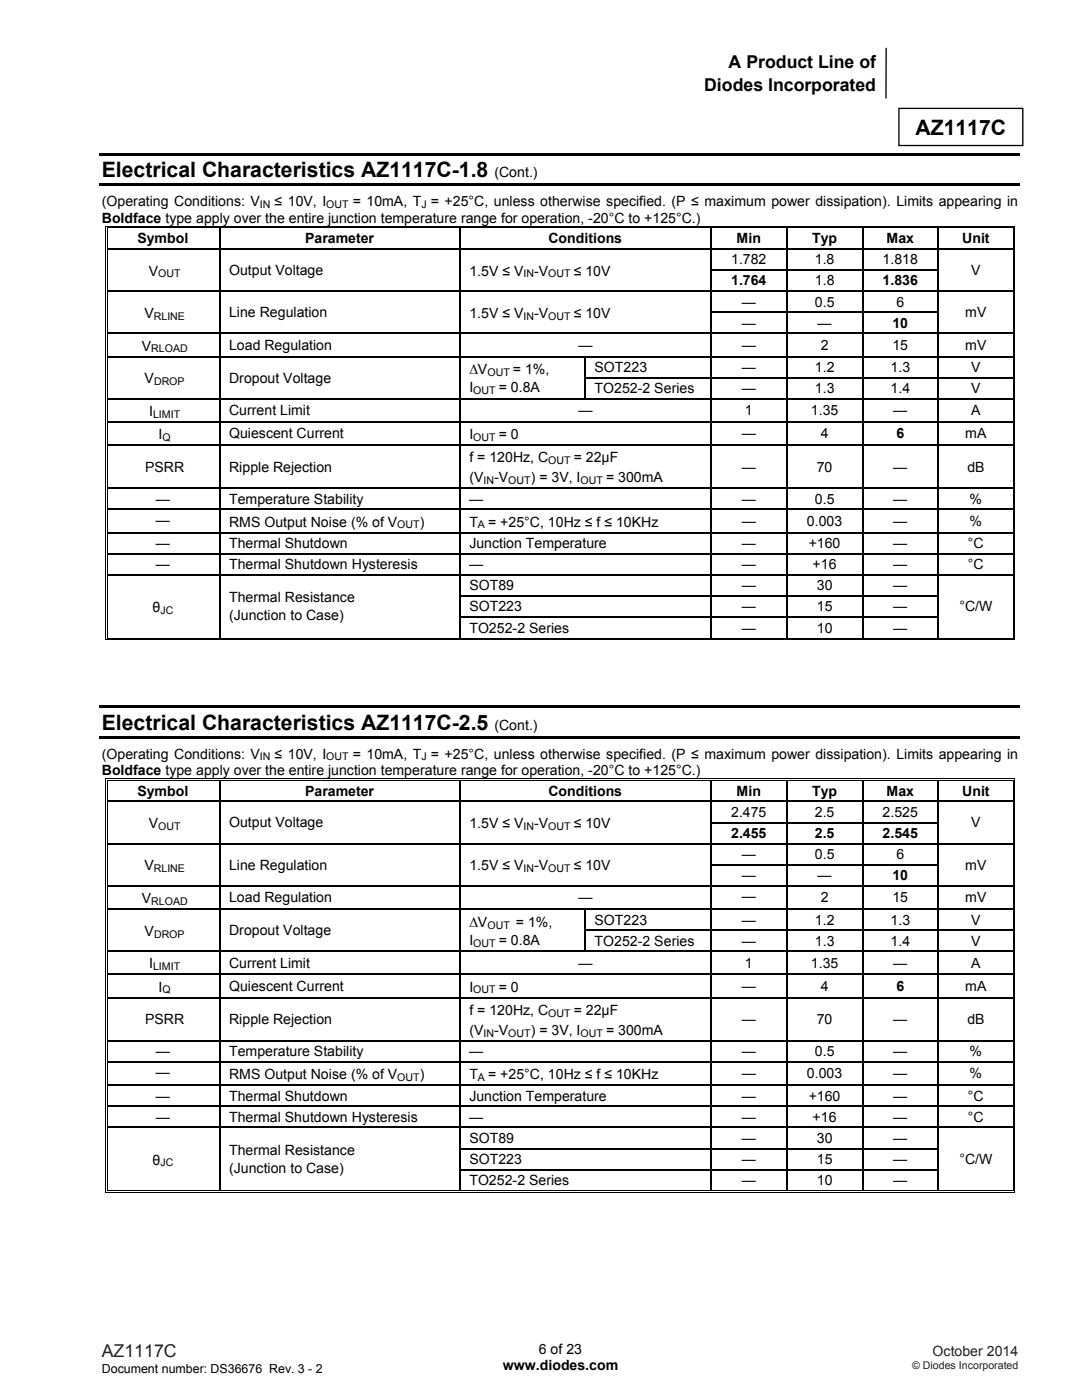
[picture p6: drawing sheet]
<svg xmlns="http://www.w3.org/2000/svg" width="216mm" height="279mm" viewBox="0 0 216 279" stroke-linecap="round" stroke-linejoin="round" font-family="sans-serif">
<defs><g id="words">
<g font-size="4.2">
<text x="182.7" y="27">AZ1117C</text>
<text x="20.3" y="35.3">Electrical Characteristics AZ1117C-1.8</text>
<text x="20.3" y="145.6">Electrical Characteristics AZ1117C-2.5</text>
</g>
<g font-size="3.5">
<text x="145.4" y="13.6">A Product Line of</text>
<text x="140.5" y="18.1">Diodes Incorporated</text>
</g>
<text font-size="3.5" fill="#231f20" x="20.3" y="270.9">AZ1117C</text>
<g font-size="2.8">
<text x="98.7" y="35.3">(Cont.)</text>
<text x="20.3" y="41.1">(Operating Conditions: V</text>
<text x="54.8" y="41.1">≤ 10V, I</text>
<text x="70.4" y="41.1">= 10mA, T = +25°C, unless otherwise specified. (P ≤ maximum power dissipation). Limits appearing in</text>
<text x="20.3" y="44.4">Boldface type apply over the entire junction temperature range for operation, -20°C to +125°C.)</text>
<text x="27.4" y="48.5">Symbol</text>
<text x="60.9" y="48.5">Parameter</text>
<text x="109.4" y="48.5">Conditions</text>
<text x="145.9" y="52.7">1.782</text>
<text x="147" y="48.5">Min</text>
<text x="162" y="48.5">Typ</text>
<text x="162.6" y="52.7">1.8</text>
<text x="176.1" y="52.7">1.818</text>
<text x="176.9" y="48.5">Max</text>
<text x="192" y="48.5">Unit</text>
<text x="29.7" y="55">V</text>
<text x="45.7" y="54.9">Output Voltage</text>
<text x="93.7" y="55">1.5V ≤ V</text>
<text x="106.6" y="55">-V</text>
<text x="114.5" y="55">≤ 10V</text>
<text x="145.9" y="57">1.764</text>
<text x="162.6" y="57">1.8</text>
<text x="176.1" y="57">1.836</text>
<text x="193.8" y="54.9">V</text>
<text x="28.8" y="63.4">V</text>
<text x="45.7" y="63.3">Line Regulation</text>
<text x="93.7" y="63.4">1.5V ≤ V</text>
<text x="106.6" y="63.4">-V</text>
<text x="114.5" y="63.4">≤ 10V</text>
<text x="148" y="61.2">—</text>
<text x="148" y="65.4">—</text>
<text x="162.6" y="61.2">0.5</text>
<text x="163.2" y="65.4">—</text>
<text x="178.1" y="65.4">10</text>
<text x="178.9" y="61.2">6</text>
<text x="192.6" y="63.3">mV</text>
<text x="28.3" y="70">V</text>
<text x="45.7" y="69.8">Load Regulation</text>
<text x="115.4" y="69.8">—</text>
<text x="148" y="69.8">—</text>
<text x="163.8" y="69.8">2</text>
<text x="178.1" y="69.8">15</text>
<text x="192.6" y="69.8">mV</text>
<text x="28.9" y="76.5">V</text>
<text x="45.7" y="76.3">Dropout Voltage</text>
<text x="93.7" y="74.7">∆V</text>
<text x="102.3" y="74.7">= 1%,</text>
<text x="118.6" y="74.2">SOT223</text>
<text x="148.1" y="74.2">—</text>
<text x="162.6" y="74.2">1.2</text>
<text x="177.7" y="74.2">1.3</text>
<text x="193.8" y="74.2">V</text>
<text x="29.8" y="83">I</text>
<text x="45.7" y="82.9">Current Limit</text>
<text x="93.7" y="78.3">I</text>
<text x="99.5" y="78.3">= 0.8A</text>
<text x="115.4" y="82.9">—</text>
<text x="118.6" y="78.4">TO252-2 Series</text>
<text x="148" y="78.4">—</text>
<text x="148.7" y="82.9">1</text>
<text x="161.8" y="82.9">1.35</text>
<text x="162.6" y="78.4">1.3</text>
<text x="177.7" y="78.4">1.4</text>
<text x="178.2" y="82.9">—</text>
<text x="193.8" y="82.9">A</text>
<text x="193.8" y="78.4">V</text>
<text x="31.6" y="87.6">I</text>
<text x="45.7" y="87.5">Quiescent Current</text>
<text x="93.7" y="87.6">I</text>
<text x="99.5" y="87.6">= 0</text>
<text x="148" y="87.5">—</text>
<text x="163.8" y="87.5">4</text>
<text x="178.9" y="87.5">6</text>
<text x="192.6" y="87.5">mA</text>
<text x="28.9" y="94.1">PSRR</text>
<text x="45.7" y="94.1">Ripple Rejection</text>
<text x="93.7" y="92.2">f = 120Hz, C</text>
<text x="114.5" y="92.2">= 22µF</text>
<text x="148" y="94.1">—</text>
<text x="163" y="94.1">70</text>
<text x="178.2" y="94.1">—</text>
<text x="193" y="94.1">dB</text>
<text x="31.1" y="100.5">—</text>
<text x="45.7" y="100.5">Temperature Stability</text>
<text x="93.6" y="100.5">—</text>
<text x="93.7" y="96.3">(V</text>
<text x="98.6" y="96.3">-V</text>
<text x="105.9" y="96.3">) = 3V, I</text>
<text x="120.9" y="96.3">= 300mA</text>
<text x="148" y="100.5">—</text>
<text x="162.6" y="100.5">0.5</text>
<text x="178.2" y="100.5">—</text>
<text x="193.5" y="100.5">%</text>
<text x="31.1" y="104.8">—</text>
<text x="45.7" y="105.1">RMS Output Noise (% of V</text>
<text x="83.8" y="105.1">)</text>
<text x="93.7" y="105.1">T</text>
<text x="97.4" y="105.1">= +25°C, 10Hz ≤ f ≤ 10KHz</text>
<text x="148" y="104.9">—</text>
<text x="161" y="104.9">0.003</text>
<text x="178.2" y="104.9">—</text>
<text x="193.5" y="104.9">%</text>
<text x="31.1" y="109.4">—</text>
<text x="31.1" y="113.6">—</text>
<text x="45.7" y="109.4">Thermal Shutdown</text>
<text x="45.7" y="113.6">Thermal Shutdown Hysteresis</text>
<text x="93.6" y="113.6">—</text>
<text x="93.7" y="109.4">Junction Temperature</text>
<text x="148" y="113.6">—</text>
<text x="148" y="109.4">—</text>
<text x="161.4" y="109.4">+160</text>
<text x="162.1" y="113.6">+16</text>
<text x="178.2" y="113.6">—</text>
<text x="178.2" y="109.4">—</text>
<text x="193.1" y="113.6">°C</text>
<text x="193.1" y="109.4">°C</text>
<text x="93.7" y="117.8">SOT89</text>
<text x="148" y="117.8">—</text>
<text x="163" y="117.8">30</text>
<text x="178.2" y="117.8">—</text>
<text x="30.4" y="122.2">θ</text>
<text x="45.7" y="120.2">Thermal Resistance</text>
<text x="45.7" y="123.8">(Junction to Case)</text>
<text x="93.7" y="122">SOT223</text>
<text x="148" y="122">—</text>
<text x="163" y="122">15</text>
<text x="178.2" y="122">—</text>
<text x="191.4" y="122">°C/W</text>
<text x="93.7" y="126.2">TO252-2 Series</text>
<text x="148" y="126.2">—</text>
<text x="163" y="126.2">10</text>
<text x="178.2" y="126.2">—</text>
<text x="98.7" y="145.6">(Cont.)</text>
<text x="20.3" y="154.7">Boldface type apply over the entire junction temperature range for operation, -20°C to +125°C.)</text>
<text x="20.3" y="151.4">(Operating Conditions: V</text>
<text x="54.8" y="151.4">≤ 10V, I</text>
<text x="70.4" y="151.4">= 10mA, T = +25°C, unless otherwise specified. (P ≤ maximum power dissipation). Limits appearing in</text>
<text x="27.4" y="158.8">Symbol</text>
<text x="60.9" y="158.8">Parameter</text>
<text x="109.4" y="158.8">Conditions</text>
<text x="147" y="158.8">Min</text>
<text x="162" y="158.8">Typ</text>
<text x="176.9" y="158.8">Max</text>
<text x="192" y="158.8">Unit</text>
<text x="29.7" y="165.3">V</text>
<text x="45.7" y="165.1">Output Voltage</text>
<text x="93.7" y="165.3">1.5V ≤ V</text>
<text x="106.6" y="165.3">-V</text>
<text x="114.5" y="165.3">≤ 10V</text>
<text x="145.9" y="163">2.475</text>
<text x="145.9" y="167.2">2.455</text>
<text x="162.6" y="163">2.5</text>
<text x="162.6" y="167.2">2.5</text>
<text x="176.1" y="163">2.525</text>
<text x="176.1" y="167.2">2.545</text>
<text x="193.8" y="165.1">V</text>
<text x="28.8" y="173.7">V</text>
<text x="45.7" y="173.6">Line Regulation</text>
<text x="93.7" y="173.7">1.5V ≤ V</text>
<text x="106.6" y="173.7">-V</text>
<text x="114.5" y="173.7">≤ 10V</text>
<text x="148" y="171.4">—</text>
<text x="162.6" y="171.4">0.5</text>
<text x="178.9" y="171.4">6</text>
<text x="192.6" y="173.6">mV</text>
<text x="148" y="175.7">—</text>
<text x="148" y="179.9">—</text>
<text x="163.2" y="175.7">—</text>
<text x="178.1" y="175.7">10</text>
<text x="28.3" y="180.2">V</text>
<text x="45.7" y="180.1">Load Regulation</text>
<text x="93.7" y="185">∆V</text>
<text x="102.9" y="185">= 1%,</text>
<text x="115.4" y="180.1">—</text>
<text x="118.6" y="184.5">SOT223</text>
<text x="148.1" y="184.5">—</text>
<text x="162.6" y="184.5">1.2</text>
<text x="163.8" y="180.1">2</text>
<text x="177.7" y="184.5">1.3</text>
<text x="178.1" y="180.1">15</text>
<text x="192.6" y="180.1">mV</text>
<text x="193.8" y="184.5">V</text>
<text x="28.9" y="186.8">V</text>
<text x="45.7" y="186.6">Dropout Voltage</text>
<text x="93.7" y="188.6">I</text>
<text x="99.5" y="188.6">= 0.8A</text>
<text x="118.6" y="188.7">TO252-2 Series</text>
<text x="148" y="188.7">—</text>
<text x="162.6" y="188.7">1.3</text>
<text x="177.7" y="188.7">1.4</text>
<text x="193.8" y="188.7">V</text>
<text x="29.8" y="193.3">I</text>
<text x="31.6" y="197.9">I</text>
<text x="45.7" y="193.1">Current Limit</text>
<text x="45.7" y="197.8">Quiescent Current</text>
<text x="93.7" y="197.9">I</text>
<text x="99.5" y="197.9">= 0</text>
<text x="115.4" y="193.1">—</text>
<text x="148" y="197.8">—</text>
<text x="148.7" y="193.1">1</text>
<text x="161.8" y="193.1">1.35</text>
<text x="163.8" y="197.8">4</text>
<text x="178.2" y="193.1">—</text>
<text x="178.9" y="197.8">6</text>
<text x="192.6" y="197.8">mA</text>
<text x="193.8" y="193.1">A</text>
<text x="93.7" y="202.5">f = 120Hz, C</text>
<text x="114.5" y="202.5">= 22µF</text>
<text x="28.9" y="204.4">PSRR</text>
<text x="45.7" y="204.4">Ripple Rejection</text>
<text x="93.7" y="206.5">(V</text>
<text x="98.6" y="206.5">-V</text>
<text x="105.9" y="206.5">) = 3V, I</text>
<text x="120.9" y="206.5">= 300mA</text>
<text x="148" y="204.4">—</text>
<text x="163" y="204.4">70</text>
<text x="178.2" y="204.4">—</text>
<text x="193" y="204.4">dB</text>
<text x="31.1" y="210.8">—</text>
<text x="31.1" y="215">—</text>
<text x="45.7" y="215.3">RMS Output Noise (% of V</text>
<text x="45.7" y="210.8">Temperature Stability</text>
<text x="83.8" y="215.3">)</text>
<text x="93.6" y="210.8">—</text>
<text x="93.7" y="215.3">T</text>
<text x="97.4" y="215.3">= +25°C, 10Hz ≤ f ≤ 10KHz</text>
<text x="148" y="210.8">—</text>
<text x="148" y="215.2">—</text>
<text x="161" y="215.2">0.003</text>
<text x="162.6" y="210.8">0.5</text>
<text x="178.2" y="215.2">—</text>
<text x="178.2" y="210.8">—</text>
<text x="193.5" y="215.2">%</text>
<text x="193.5" y="210.8">%</text>
<text x="31.1" y="219.6">—</text>
<text x="45.7" y="219.6">Thermal Shutdown</text>
<text x="93.7" y="219.6">Junction Temperature</text>
<text x="148" y="219.6">—</text>
<text x="161.4" y="219.6">+160</text>
<text x="178.2" y="219.6">—</text>
<text x="193.1" y="219.6">°C</text>
<text x="31.1" y="223.9">—</text>
<text x="45.7" y="223.9">Thermal Shutdown Hysteresis</text>
<text x="93.6" y="223.9">—</text>
<text x="148" y="223.9">—</text>
<text x="162.1" y="223.9">+16</text>
<text x="178.2" y="223.9">—</text>
<text x="193.1" y="223.9">°C</text>
<text x="30.4" y="232.4">θ</text>
<text x="45.7" y="230.5">Thermal Resistance</text>
<text x="93.7" y="232.3">SOT223</text>
<text x="93.7" y="228.1">SOT89</text>
<text x="148" y="232.3">—</text>
<text x="148" y="228.1">—</text>
<text x="163" y="232.3">15</text>
<text x="163" y="228.1">30</text>
<text x="178.2" y="232.3">—</text>
<text x="178.2" y="228.1">—</text>
<text x="191.4" y="232.3">°C/W</text>
<text x="45.7" y="234.1">(Junction to Case)</text>
<text x="93.7" y="236.5">TO252-2 Series</text>
<text x="148" y="236.5">—</text>
<text x="163" y="236.5">10</text>
<text x="178.2" y="236.5">—</text>
<text x="100.3" y="273.5">www.diodes.com</text>
<text x="107.5" y="270.2">6 of 23</text>
</g>
<text font-size="2.8" fill="#231f20" x="186.1" y="270.6">October 2014</text>
<text font-size="2.5" x="20.3" y="274">Document number: DS36676 Rev. 3 - 2</text>
<g font-size="2.1">
<text x="51.9" y="41.5">IN</text>
<text x="65.1" y="41.5">OUT</text>
<text x="84.1" y="41.5">J</text>
<text x="31.6" y="55.4">OUT</text>
<text x="104.5" y="55.4">IN</text>
<text x="109.4" y="55.4">OUT</text>
<text x="30.7" y="63.8">RLINE</text>
<text x="104.5" y="63.8">IN</text>
<text x="109.4" y="63.8">OUT</text>
<text x="30.2" y="70.3">RLOAD</text>
<text x="30.7" y="76.8">DROP</text>
<text x="97.3" y="75">OUT</text>
<text x="30.5" y="83.4">LIMIT</text>
<text x="94.4" y="78.7">OUT</text>
<text x="32.4" y="88">Q</text>
<text x="94.4" y="88">OUT</text>
<text x="109.4" y="92.6">OUT</text>
<text x="96.5" y="96.6">IN</text>
<text x="101.4" y="96.6">OUT</text>
<text x="115.8" y="96.6">OUT</text>
<text x="79.3" y="105.5">OUT</text>
<text x="95.4" y="105.5">A</text>
<text x="32" y="122.5">JC</text>
<text x="51.9" y="151.7">IN</text>
<text x="65.1" y="151.7">OUT</text>
<text x="84.1" y="151.7">J</text>
<text x="31.6" y="165.6">OUT</text>
<text x="104.5" y="165.6">IN</text>
<text x="109.4" y="165.6">OUT</text>
<text x="30.7" y="174.1">RLINE</text>
<text x="104.5" y="174.1">IN</text>
<text x="109.4" y="174.1">OUT</text>
<text x="30.2" y="180.6">RLOAD</text>
<text x="97.3" y="185.3">OUT</text>
<text x="30.7" y="187.1">DROP</text>
<text x="94.4" y="189">OUT</text>
<text x="30.5" y="193.6">LIMIT</text>
<text x="32.4" y="198.2">Q</text>
<text x="94.4" y="198.2">OUT</text>
<text x="109.4" y="202.9">OUT</text>
<text x="96.5" y="206.9">IN</text>
<text x="101.4" y="206.9">OUT</text>
<text x="115.8" y="206.9">OUT</text>
<text x="79.3" y="215.7">OUT</text>
<text x="95.4" y="215.7">A</text>
<text x="32" y="232.8">JC</text>
</g>
<text font-size="2.1" fill="#231f20" x="182" y="273.2">© Diodes Incorporated</text>
</g></defs>
<path d="M176.8 9.6v10M179.4 21.6h24.7v7.4h-24.7z" fill="none" stroke="#000" stroke-width=".26"/>
<g fill="#000">
<path d="M19.8 30.5h183.7v.5h-183.7zM19.8 36.6h183.7v.5h-183.7zM21 45.1h.1v.5h-.1zM21 45.1h.5v.1h-.5zM21 49.6h.1v.2h-.1zM21 53.8h.1v.2h-.1zM21 58h.1v.3h-.1zM21.3 45.4h.2v.2h-.2zM21.3 49.6h.2v.2h-.2zM21.3 53.8h.2v.2h-.2zM21.3 58h.2v.3h-.2zM43.7 45.6h.2z"/>
<path d="M43.7 45.1h.5v.1h-.5zM43.7 45.4h.5v.2h-.5zM43.7 49.6h.2v.2h-.2zM43.7 53.8h.2v.2h-.2zM43.7 58h.2v.3h-.2zM91.6 45.6h.3zM91.6 45.1h.5v.1h-.5zM91.6 45.4h.5v.2h-.5zM91.6 49.6h.3v.2h-.3zM91.6 53.8h.3v.2h-.3zM91.6 58h.3v.3h-.3zM141.8 45.6h.2z"/>
<path d="M141.8 45.1h.5v.1h-.5zM141.8 45.4h.5v.2h-.5zM141.8 49.6h.2v.2h-.2zM141.8 53.8h.2v.2h-.2zM141.8 58h.2v.3h-.2zM156.9 45.6h.2zM156.9 45.1h.5v.1h-.5zM156.9 45.4h.5v.2h-.5zM156.9 49.6h.2v.2h-.2zM156.9 53.8h.2v.2h-.2zM156.9 58h.2v.3h-.2zM172 45.6h.2z"/>
<path d="M172 45.1h.5v.1h-.5zM172 45.4h.5v.2h-.5zM172 49.6h.2v.2h-.2zM172 53.8h.2v.2h-.2zM172 58h.2v.3h-.2zM187.1 45.6h.2zM187.1 45.1h.5v.1h-.5zM187.1 45.4h.5v.2h-.5zM187.1 49.6h.2v.2h-.2zM187.1 53.8h.2v.2h-.2zM187.1 58h.2v.3h-.2zM202.1 45.1h.5v.1h-.5z"/>
<path d="M202.1 45.4h.1v.2h-.1zM202.1 49.6h.1v.2h-.1zM202.1 53.8h.1v.2h-.1zM202.1 58h.1v.3h-.1zM202.4 45.1h.2v.5h-.2zM202.4 49.6h.2v.2h-.2zM202.4 53.8h.2v.2h-.2zM202.4 58h.2v.3h-.2zM21 62.2h.1v.3h-.1zM21 66.4h.1v.3h-.1zM21 71h.1v.3h-.1zM21 75.2h.1v.3h-.1z"/>
<path d="M21 79.5h.1v.2h-.1zM21.3 62.2h.2v.3h-.2zM21.3 66.4h.2v.3h-.2zM21.3 71h.2v.3h-.2zM21.3 75.2h.2v.3h-.2zM21.3 79.5h.2v.2h-.2zM43.7 62.2h.2v.3h-.2zM43.7 66.4h.2v.3h-.2zM43.7 71h.2v.3h-.2zM43.7 75.2h.2v.3h-.2zM43.7 79.5h.2v.2h-.2zM91.6 62.2h.3v.3h-.3z"/>
<path d="M91.6 66.4h.3v.3h-.3zM91.6 71h.3v.3h-.3zM91.6 75.2h.3v.3h-.3zM91.6 79.5h.3v.2h-.3zM116.6 71h.3v.3h-.3zM116.6 75.2h.3v.3h-.3zM141.8 62.2h.2v.3h-.2zM141.8 66.4h.2v.3h-.2zM141.8 71h.2v.3h-.2zM141.8 75.2h.2v.3h-.2zM141.8 79.5h.2v.2h-.2zM156.9 62.2h.2v.3h-.2z"/>
<path d="M156.9 66.4h.2v.3h-.2zM156.9 71h.2v.3h-.2zM156.9 75.2h.2v.3h-.2zM156.9 79.5h.2v.2h-.2zM172 62.2h.2v.3h-.2zM172 66.4h.2v.3h-.2zM172 71h.2v.3h-.2zM172 75.2h.2v.3h-.2zM172 79.5h.2v.2h-.2zM187.1 62.2h.2v.3h-.2zM187.1 66.4h.2v.3h-.2zM187.1 71h.2v.3h-.2z"/>
<path d="M187.1 75.2h.2v.3h-.2zM187.1 79.5h.2v.2h-.2zM202.1 62.2h.1v.3h-.1zM202.1 66.4h.1v.3h-.1zM202.1 71h.1v.3h-.1zM202.1 75.2h.1v.3h-.1zM202.1 79.5h.1v.2h-.1zM202.4 62.2h.2v.3h-.2zM202.4 66.4h.2v.3h-.2zM202.4 71h.2v.3h-.2zM202.4 75.2h.2v.3h-.2zM202.4 79.5h.2v.2h-.2z"/>
<path d="M21 84.1h.1v.2h-.1zM21 88.7h.1v.3h-.1zM21 97.3h.1v.3h-.1zM21.3 84.1h.2v.2h-.2zM21.3 88.7h.2v.3h-.2zM21.3 97.3h.2v.3h-.2zM43.7 84.1h.2v.2h-.2zM43.7 88.7h.2v.3h-.2zM43.7 97.3h.2v.3h-.2zM91.6 84.1h.3v.2h-.3zM91.6 88.7h.3v.3h-.3zM91.6 97.3h.3v.3h-.3z"/>
<path d="M141.8 84.1h.2v.2h-.2zM141.8 88.7h.2v.3h-.2zM141.8 97.3h.2v.3h-.2zM156.9 84.1h.2v.2h-.2zM156.9 88.7h.2v.3h-.2zM156.9 97.3h.2v.3h-.2zM172 84.1h.2v.2h-.2zM172 88.7h.2v.3h-.2zM172 97.3h.2v.3h-.2zM187.1 84.1h.2v.2h-.2zM187.1 88.7h.2v.3h-.2zM187.1 97.3h.2v.3h-.2z"/>
<path d="M202.1 84.1h.1v.2h-.1zM202.1 88.7h.1v.3h-.1zM202.1 97.3h.1v.3h-.1zM202.4 84.1h.2v.2h-.2zM202.4 88.7h.2v.3h-.2zM202.4 97.3h.2v.3h-.2zM21 101.5h.1v.3h-.1zM21 106.2h.1v.2h-.1zM21 110.4h.1v.3h-.1zM21 114.6h.1v.3h-.1zM21 118.8h.1v.3h-.1zM21.3 101.5h.2v.3h-.2z"/>
<path d="M21.3 106.2h.2v.2h-.2zM21.3 110.4h.2v.3h-.2zM21.3 114.6h.2v.3h-.2zM21.3 118.8h.2v.3h-.2zM43.7 101.5h.2v.3h-.2zM43.7 106.2h.2v.2h-.2zM43.7 110.4h.2v.3h-.2zM43.7 114.6h.2v.3h-.2zM43.7 118.8h.2v.3h-.2zM91.6 101.5h.3v.3h-.3zM91.6 106.2h.3v.2h-.3zM91.6 110.4h.3v.3h-.3z"/>
<path d="M91.6 114.6h.3v.3h-.3zM91.6 118.8h.3v.3h-.3zM141.8 101.5h.2v.3h-.2zM141.8 106.2h.2v.2h-.2zM141.8 110.4h.2v.3h-.2zM141.8 114.6h.2v.3h-.2zM141.8 118.8h.2v.3h-.2zM156.9 101.5h.2v.3h-.2zM156.9 106.2h.2v.2h-.2zM156.9 110.4h.2v.3h-.2zM156.9 114.6h.2v.3h-.2zM156.9 118.8h.2v.3h-.2z"/>
<path d="M172 101.5h.2v.3h-.2zM172 106.2h.2v.2h-.2zM172 110.4h.2v.3h-.2zM172 114.6h.2v.3h-.2zM172 118.8h.2v.3h-.2zM187.1 101.5h.2v.3h-.2zM187.1 106.2h.2v.2h-.2zM187.1 110.4h.2v.3h-.2zM187.1 114.6h.2v.3h-.2zM187.1 118.8h.2v.3h-.2zM202.1 101.5h.1v.3h-.1zM202.1 106.2h.1v.2h-.1z"/>
<path d="M202.1 110.4h.1v.3h-.1zM202.1 114.6h.1v.3h-.1zM202.1 118.8h.1v.3h-.1zM202.4 101.5h.2v.3h-.2zM202.4 106.2h.2v.2h-.2zM202.4 110.4h.2v.3h-.2zM202.4 114.6h.2v.3h-.2zM202.4 118.8h.2v.3h-.2zM21 123h.1v.3h-.1zM21 127.6h.5v.2h-.5zM21.3 123h.2v.3h-.2zM21.3 127.3h.2v.1h-.2z"/>
<path d="M43.7 123h.2v.3h-.2zM43.7 127.3h.5v.1h-.5zM91.6 123h.3v.3h-.3zM91.6 127.3h.5v.1h-.5zM141.8 123h.2v.3h-.2zM141.8 127.3h.5v.1h-.5zM156.9 123h.2v.3h-.2zM156.9 127.3h.5v.1h-.5zM172 123h.2v.3h-.2zM172 127.3h.5v.1h-.5zM187.1 123h.2v.3h-.2zM187.1 127.3h.5v.1h-.5z"/>
<path d="M202.1 123h.1v.3h-.1zM202.1 127.6h.5v.2h-.5zM202.1 127.3h.1v.1h-.1zM202.4 123h.2v.3h-.2zM202.4 127.3h.2v.5h-.2zM19.8 140.8h183.7v.5h-183.7zM19.8 146.9h183.7v.5h-183.7zM21 155.3h.1v.6h-.1zM21 155.3h.5v.2h-.5zM21.3 155.7h.2v.2h-.2zM43.7 155.9h.2zM43.7 155.3h.5v.2h-.5z"/>
<path d="M43.7 155.7h.5v.2h-.5zM91.6 155.9h.3zM91.6 155.3h.5v.2h-.5zM91.6 155.7h.5v.2h-.5zM141.8 155.9h.2zM141.8 155.3h.5v.2h-.5zM141.8 155.7h.5v.2h-.5zM156.9 155.9h.2zM156.9 155.3h.5v.2h-.5zM156.9 155.7h.5v.2h-.5zM172 155.9h.2zM172 155.3h.5v.2h-.5z"/>
<path d="M172 155.7h.5v.2h-.5zM187.1 155.9h.2zM187.1 155.3h.5v.2h-.5zM187.1 155.7h.5v.2h-.5zM202.1 155.3h.5v.2h-.5zM202.1 155.7h.1v.2h-.1zM202.4 155.3h.2v.6h-.2zM21 159.8h.1v.3h-.1zM21 164h.1v.3h-.1zM21 168.3h.1v.2h-.1zM21 172.5h.1v.2h-.1zM21 176.7h.1v.3h-.1z"/>
<path d="M21.3 159.8h.2v.3h-.2zM21.3 164h.2v.3h-.2zM21.3 168.3h.2v.2h-.2zM21.3 172.5h.2v.2h-.2zM21.3 176.7h.2v.3h-.2zM43.7 159.8h.2v.3h-.2zM43.7 164h.2v.3h-.2zM43.7 168.3h.2v.2h-.2zM43.7 172.5h.2v.2h-.2zM43.7 176.7h.2v.3h-.2zM91.6 159.8h.3v.3h-.3zM91.6 164h.3v.3h-.3z"/>
<path d="M91.6 168.3h.3v.2h-.3zM91.6 172.5h.3v.2h-.3zM91.6 176.7h.3v.3h-.3zM141.8 159.8h.2v.3h-.2zM141.8 164h.2v.3h-.2zM141.8 168.3h.2v.2h-.2zM141.8 172.5h.2v.2h-.2zM141.8 176.7h.2v.3h-.2zM156.9 159.8h.2v.3h-.2zM156.9 164h.2v.3h-.2zM156.9 168.3h.2v.2h-.2zM156.9 172.5h.2v.2h-.2z"/>
<path d="M156.9 176.7h.2v.3h-.2zM172 159.8h.2v.3h-.2zM172 164h.2v.3h-.2zM172 168.3h.2v.2h-.2zM172 172.5h.2v.2h-.2zM172 176.7h.2v.3h-.2zM187.1 159.8h.2v.3h-.2zM187.1 164h.2v.3h-.2zM187.1 168.3h.2v.2h-.2zM187.1 172.5h.2v.2h-.2zM187.1 176.7h.2v.3h-.2zM202.1 159.8h.1v.3h-.1z"/>
<path d="M202.1 164h.1v.3h-.1zM202.1 168.3h.1v.2h-.1zM202.1 172.5h.1v.2h-.1zM202.1 176.7h.1v.3h-.1zM202.4 159.8h.2v.3h-.2zM202.4 164h.2v.3h-.2zM202.4 168.3h.2v.2h-.2zM202.4 172.5h.2v.2h-.2zM202.4 176.7h.2v.3h-.2zM21 181.3h.1v.3h-.1zM21 185.5h.1v.3h-.1zM21 189.7h.1v.3h-.1z"/>
<path d="M21 194.4h.1v.2h-.1zM21 199h.1v.2h-.1zM21.3 181.3h.2v.3h-.2zM21.3 185.5h.2v.3h-.2zM21.3 189.7h.2v.3h-.2zM21.3 194.4h.2v.2h-.2zM21.3 199h.2v.2h-.2zM43.7 181.3h.2v.3h-.2zM43.7 185.5h.2v.3h-.2zM43.7 189.7h.2v.3h-.2zM43.7 194.4h.2v.2h-.2zM43.7 199h.2v.2h-.2z"/>
<path d="M91.6 181.3h.3v.3h-.3zM91.6 185.5h.3v.3h-.3zM91.6 189.7h.3v.3h-.3zM91.6 194.4h.3v.2h-.3zM91.6 199h.3v.2h-.3zM116.6 181.3h.3v.3h-.3zM116.6 185.5h.3v.3h-.3zM141.8 181.3h.2v.3h-.2zM141.8 185.5h.2v.3h-.2zM141.8 189.7h.2v.3h-.2zM141.8 194.4h.2v.2h-.2zM141.8 199h.2v.2h-.2z"/>
<path d="M156.9 181.3h.2v.3h-.2zM156.9 185.5h.2v.3h-.2zM156.9 189.7h.2v.3h-.2zM156.9 194.4h.2v.2h-.2zM156.9 199h.2v.2h-.2zM172 181.3h.2v.3h-.2zM172 185.5h.2v.3h-.2zM172 189.7h.2v.3h-.2zM172 194.4h.2v.2h-.2zM172 199h.2v.2h-.2zM187.1 181.3h.2v.3h-.2zM187.1 185.5h.2v.3h-.2z"/>
<path d="M187.1 189.7h.2v.3h-.2zM187.1 194.4h.2v.2h-.2zM187.1 199h.2v.2h-.2zM202.1 181.3h.1v.3h-.1zM202.1 185.5h.1v.3h-.1zM202.1 189.7h.1v.3h-.1zM202.1 194.4h.1v.2h-.1zM202.1 199h.1v.2h-.1zM202.4 181.3h.2v.3h-.2zM202.4 185.5h.2v.3h-.2zM202.4 189.7h.2v.3h-.2zM202.4 194.4h.2v.2h-.2z"/>
<path d="M202.4 199h.2v.2h-.2zM21 207.6h.1v.3h-.1zM21 211.8h.1v.3h-.1zM21 216.4h.1v.3h-.1zM21.3 207.6h.2v.3h-.2zM21.3 211.8h.2v.3h-.2zM21.3 216.4h.2v.3h-.2zM43.7 207.6h.2v.3h-.2zM43.7 211.8h.2v.3h-.2zM43.7 216.4h.2v.3h-.2zM91.6 207.6h.3v.3h-.3zM91.6 211.8h.3v.3h-.3z"/>
<path d="M91.6 216.4h.3v.3h-.3zM141.8 207.6h.2v.3h-.2zM141.8 211.8h.2v.3h-.2zM141.8 216.4h.2v.3h-.2zM156.9 207.6h.2v.3h-.2zM156.9 211.8h.2v.3h-.2zM156.9 216.4h.2v.3h-.2zM172 207.6h.2v.3h-.2zM172 211.8h.2v.3h-.2zM172 216.4h.2v.3h-.2zM187.1 207.6h.2v.3h-.2zM187.1 211.8h.2v.3h-.2z"/>
<path d="M187.1 216.4h.2v.3h-.2zM202.1 207.6h.1v.3h-.1zM202.1 211.8h.1v.3h-.1zM202.1 216.4h.1v.3h-.1zM202.4 207.6h.2v.3h-.2zM202.4 211.8h.2v.3h-.2zM202.4 216.4h.2v.3h-.2zM21 220.6h.1v.3h-.1zM21 224.9h.1v.2h-.1zM21 229.1h.1v.3h-.1zM21 233.3h.1v.3h-.1zM21 237.9h.5v.1h-.5z"/>
<path d="M21.3 220.6h.2v.3h-.2zM21.3 224.9h.2v.2h-.2zM21.3 229.1h.2v.3h-.2zM21.3 233.3h.2v.3h-.2zM21.3 237.5h.2v.2h-.2zM43.7 220.6h.2v.3h-.2zM43.7 224.9h.2v.2h-.2zM43.7 229.1h.2v.3h-.2zM43.7 233.3h.2v.3h-.2zM43.7 237.5h.5v.2h-.5zM91.6 220.6h.3v.3h-.3zM91.6 224.9h.3v.2h-.3z"/>
<path d="M91.6 229.1h.3v.3h-.3zM91.6 233.3h.3v.3h-.3zM91.6 237.5h.5v.2h-.5zM141.8 220.6h.2v.3h-.2zM141.8 224.9h.2v.2h-.2zM141.8 229.1h.2v.3h-.2zM141.8 233.3h.2v.3h-.2zM141.8 237.5h.5v.2h-.5zM156.9 220.6h.2v.3h-.2zM156.9 224.9h.2v.2h-.2zM156.9 229.1h.2v.3h-.2zM156.9 233.3h.2v.3h-.2z"/>
<path d="M156.9 237.5h.5v.2h-.5zM172 220.6h.2v.3h-.2zM172 224.9h.2v.2h-.2zM172 229.1h.2v.3h-.2zM172 233.3h.2v.3h-.2zM172 237.5h.5v.2h-.5zM187.1 220.6h.2v.3h-.2zM187.1 224.9h.2v.2h-.2zM187.1 229.1h.2v.3h-.2zM187.1 233.3h.2v.3h-.2zM187.1 237.5h.5v.2h-.5zM202.1 220.6h.1v.3h-.1z"/>
<path d="M202.1 224.9h.1v.2h-.1zM202.1 229.1h.1v.3h-.1zM202.1 233.3h.1v.3h-.1zM202.1 237.9h.5v.1h-.5zM202.1 237.5h.1v.2h-.1zM202.4 220.6h.2v.3h-.2zM202.4 224.9h.2v.2h-.2zM202.4 229.1h.2v.3h-.2zM202.4 233.3h.2v.3h-.2zM202.4 237.5h.2v.5h-.2z"/>
</g>
<g fill="none" stroke="#000" stroke-width=".2">
<path d="M21 45.6v4M21 49.8v4M21 54v4M21 58.3v3.9M21.4 45.6v4M21.4 49.8v4M21.4 54v4M21.4 58.3v3.9M21.5 45.1h22.2M21.5 45.5h22.2M44.2 45.1h47.4M44.2 45.5h47.4"/>
<path d="M92.1 45.1h49.7M92.1 45.5h49.7M142.3 45.1h14.6M142.3 45.5h14.6M157.4 45.1h14.6M157.4 45.5h14.6M172.5 45.1h14.6M172.5 45.5h14.6M187.6 45.1h14.5M187.6 45.5h14.5M202.1 45.6v4M202.1 49.8v4"/>
<path d="M202.1 54v4M202.1 58.3v3.9M202.5 45.6v4M202.5 49.8v4M202.5 54v4M202.5 58.3v3.9M21 62.5v3.9M21 66.7v4.3M21 71.3v3.9M21 75.5v4M21 79.7v4.4M21.4 62.5v3.9"/>
<path d="M21.4 66.7v4.3M21.4 71.3v3.9M21.4 75.5v4M21.4 79.7v4.4M202.1 62.5v3.9M202.1 66.7v4.3M202.1 71.3v3.9M202.1 75.5v4M202.1 79.7v4.4M202.5 62.5v3.9M202.5 66.7v4.3M202.5 71.3v3.9"/>
<path d="M202.5 75.5v4M202.5 79.7v4.4M21 84.3v4.4M21 89v8.3M21 97.6v3.9M21.4 84.3v4.4M21.4 89v8.3M21.4 97.6v3.9M202.1 84.3v4.4M202.1 89v8.3M202.1 97.6v3.9M202.5 84.3v4.4"/>
<path d="M202.5 89v8.3M202.5 97.6v3.9M21 101.8v4.4M21 106.4v4M21 110.7v3.9M21 114.9v3.9M21 119.1v3.9M21.4 101.8v4.4M21.4 106.4v4M21.4 110.7v3.9M21.4 114.9v3.9M21.4 119.1v3.9"/>
<path d="M202.1 101.8v4.4M202.1 106.4v4M202.1 110.7v3.9M202.1 114.9v3.9M202.1 119.1v3.9M202.5 101.8v4.4M202.5 106.4v4M202.5 110.7v3.9M202.5 114.9v3.9M202.5 119.1v3.9M21 123.3v4.5M21.4 123.3v4"/>
<path d="M21.5 127.7h180.6M21.5 127.3h22.2M44.2 127.3h47.4M92.1 127.3h49.7M142.3 127.3h14.6M157.4 127.3h14.6M172.5 127.3h14.6M187.6 127.3h14.5M202.1 123.3v4M202.5 123.3v4M21 155.9v3.9M21.4 155.9v3.9"/>
<path d="M21.5 155.4h22.2M21.5 155.8h22.2M44.2 155.4h47.4M44.2 155.8h47.4M92.1 155.4h49.7M92.1 155.8h49.7M142.3 155.4h14.6M142.3 155.8h14.6M157.4 155.4h14.6M157.4 155.8h14.6M172.5 155.4h14.6M172.5 155.8h14.6"/>
<path d="M187.6 155.4h14.5M187.6 155.8h14.5M202.1 155.9v3.9M202.5 155.9v3.9M21 160.1v3.9M21 164.3v4M21 168.5v4M21 172.7v4M21 177v4.3M21.4 160.1v3.9M21.4 164.3v4M21.4 168.5v4"/>
<path d="M21.4 172.7v4M21.4 177v4.3M202.1 160.1v3.9M202.1 164.3v4M202.1 168.5v4M202.1 172.7v4M202.1 177v4.3M202.5 160.1v3.9M202.5 164.3v4M202.5 168.5v4M202.5 172.7v4M202.5 177v4.3"/>
<path d="M21 181.6v3.9M21 185.8v3.9M21 190v4.4M21 194.6v4.4M21 199.2v8.4M21.4 181.6v3.9M21.4 185.8v3.9M21.4 190v4.4M21.4 194.6v4.4M21.4 199.2v8.4M202.1 181.6v3.9M202.1 185.8v3.9"/>
<path d="M202.1 190v4.4M202.1 194.6v4.4M202.1 199.2v8.4M202.5 181.6v3.9M202.5 185.8v3.9M202.5 190v4.4M202.5 194.6v4.4M202.5 199.2v8.4M21 207.9v3.9M21 212.1v4.3M21 216.7v3.9M21.4 207.9v3.9"/>
<path d="M21.4 212.1v4.3M21.4 216.7v3.9M202.1 207.9v3.9M202.1 212.1v4.3M202.1 216.7v3.9M202.5 207.9v3.9M202.5 212.1v4.3M202.5 216.7v3.9M21 220.9v4M21 225.1v4M21 229.4v3.9M21 233.6v4.4"/>
<path d="M21.4 220.9v4M21.4 225.1v4M21.4 229.4v3.9M21.4 233.6v3.9M21.5 238h180.6M21.5 237.6h22.2M44.2 237.6h47.4M92.1 237.6h49.7M142.3 237.6h14.6M157.4 237.6h14.6M172.5 237.6h14.6M187.6 237.6h14.5"/>
<path d="M202.1 220.9v4M202.1 225.1v4M202.1 229.4v3.9M202.1 233.6v3.9M202.5 220.9v4M202.5 225.1v4M202.5 229.4v3.9M202.5 233.6v3.9"/>
</g>
<g fill="none" stroke="#000" stroke-width=".25">
<path d="M21.5 49.7h22.2M21.5 58.1h22.2M43.8 45.6v4M43.8 49.8v4M43.8 54v4M43.8 58.3v3.9M43.9 49.7h47.7M43.9 58.1h47.7M91.8 45.6v4M91.8 49.8v4M91.8 54v4M91.8 58.3v3.9"/>
<path d="M91.9 49.7h49.9M91.9 58.1h49.9M141.9 45.6v4M141.9 49.8v4M141.9 54v4M141.9 58.3v3.9M142 49.7h14.9M142 53.9h14.9M142 58.1h14.9M157 45.6v4M157 49.8v4M157 54v4"/>
<path d="M157 58.3v3.9M157.1 49.7h14.9M157.1 53.9h14.9M157.1 58.1h14.9M172.1 45.6v4M172.1 49.8v4M172.1 54v4M172.1 58.3v3.9M172.2 49.7h14.9M172.2 53.9h14.9M172.2 58.1h14.9M187.2 45.6v4"/>
<path d="M187.2 49.8v4M187.2 54v4M187.2 58.3v3.9M187.3 49.7h14.8M187.3 58.1h14.8M21.5 66.5h22.2M21.5 71.2h22.2M21.5 79.6h22.2M43.8 62.5v3.9M43.8 66.7v4.3M43.8 71.3v3.9M43.8 75.5v4"/>
<path d="M43.8 79.7v4.4M43.9 66.5h47.7M43.9 71.2h47.7M43.9 79.6h47.7M91.8 62.5v3.9M91.8 66.7v4.3M91.8 71.3v3.9M91.8 75.5v4M91.8 79.7v4.4M91.9 66.5h49.9M91.9 71.2h24.7M91.9 79.6h49.9"/>
<path d="M116.7 71.3v3.9M116.7 75.5v4M116.9 71.2h24.9M116.9 75.4h24.9M141.9 62.5v3.9M141.9 66.7v4.3M141.9 71.3v3.9M141.9 75.5v4M141.9 79.7v4.4M142 62.3h14.9M142 66.5h14.9M142 71.2h14.9"/>
<path d="M142 75.4h14.9M142 79.6h14.9M157 62.5v3.9M157 66.7v4.3M157 71.3v3.9M157 75.5v4M157 79.7v4.4M157.1 62.3h14.9M157.1 66.5h14.9M157.1 71.2h14.9M157.1 75.4h14.9M157.1 79.6h14.9"/>
<path d="M172.1 62.5v3.9M172.1 66.7v4.3M172.1 71.3v3.9M172.1 75.5v4M172.1 79.7v4.4M172.2 62.3h14.9M172.2 66.5h14.9M172.2 71.2h14.9M172.2 75.4h14.9M172.2 79.6h14.9M187.2 62.5v3.9M187.2 66.7v4.3"/>
<path d="M187.2 71.3v3.9M187.2 75.5v4M187.2 79.7v4.4M187.3 66.5h14.8M187.3 71.2h14.8M187.3 75.4h14.8M187.3 79.6h14.8M21.5 84.2h22.2M21.5 88.8h22.2M21.5 97.5h22.2M43.8 84.3v4.4M43.8 89v8.3"/>
<path d="M43.8 97.6v3.9M43.9 84.2h47.7M43.9 88.8h47.7M43.9 97.5h47.7M91.8 84.3v4.4M91.8 89v8.3M91.8 97.6v3.9M91.9 84.2h49.9M91.9 88.8h49.9M91.9 97.5h49.9M141.9 84.3v4.4M141.9 89v8.3"/>
<path d="M141.9 97.6v3.9M142 84.2h14.9M142 88.8h14.9M142 97.5h14.9M157 84.3v4.4M157 89v8.3M157 97.6v3.9M157.1 84.2h14.9M157.1 88.8h14.9M157.1 97.5h14.9M172.1 84.3v4.4M172.1 89v8.3"/>
<path d="M172.1 97.6v3.9M172.2 84.2h14.9M172.2 88.8h14.9M172.2 97.5h14.9M187.2 84.3v4.4M187.2 89v8.3M187.2 97.6v3.9M187.3 84.2h14.8M187.3 88.8h14.8M187.3 97.5h14.8M21.5 101.7h22.2M21.5 106.3h22.2"/>
<path d="M21.5 110.5h22.2M21.5 114.7h22.2M43.8 101.8v4.4M43.8 106.4v4M43.8 110.7v3.9M43.8 114.9v3.9M43.8 119.1v3.9M43.9 101.7h47.7M43.9 106.3h47.7M43.9 110.5h47.7M43.9 114.7h47.7M91.8 101.8v4.4"/>
<path d="M91.8 106.4v4M91.8 110.7v3.9M91.8 114.9v3.9M91.8 119.1v3.9M91.9 101.7h49.9M91.9 106.3h49.9M91.9 110.5h49.9M91.9 114.7h49.9M91.9 118.9h49.9M141.9 101.8v4.4M141.9 106.4v4M141.9 110.7v3.9"/>
<path d="M141.9 114.9v3.9M141.9 119.1v3.9M142 101.7h14.9M142 106.3h14.9M142 110.5h14.9M142 114.7h14.9M142 118.9h14.9M157 101.8v4.4M157 106.4v4M157 110.7v3.9M157 114.9v3.9M157 119.1v3.9"/>
<path d="M157.1 101.7h14.9M157.1 106.3h14.9M157.1 110.5h14.9M157.1 114.7h14.9M157.1 118.9h14.9M172.1 101.8v4.4M172.1 106.4v4M172.1 110.7v3.9M172.1 114.9v3.9M172.1 119.1v3.9M172.2 101.7h14.9M172.2 106.3h14.9"/>
<path d="M172.2 110.5h14.9M172.2 114.7h14.9M172.2 118.9h14.9M187.2 101.8v4.4M187.2 106.4v4M187.2 110.7v3.9M187.2 114.9v3.9M187.2 119.1v3.9M187.3 101.7h14.8M187.3 106.3h14.8M187.3 110.5h14.8M187.3 114.7h14.8"/>
<path d="M43.8 123.3v4M91.8 123.3v4M91.9 123.1h49.9M141.9 123.3v4M142 123.1h14.9M157 123.3v4M157.1 123.1h14.9M172.1 123.3v4M172.2 123.1h14.9M187.2 123.3v4M21.5 159.9h22.2M43.8 155.9v3.9"/>
<path d="M43.9 159.9h47.7M91.8 155.9v3.9M91.9 159.9h49.9M141.9 155.9v3.9M142 159.9h14.9M157 155.9v3.9M157.1 159.9h14.9M172.1 155.9v3.9M172.2 159.9h14.9M187.2 155.9v3.9M187.3 159.9h14.8M21.5 168.4h22.2"/>
<path d="M21.5 176.8h22.2M43.8 160.1v3.9M43.8 164.3v4M43.8 168.5v4M43.8 172.7v4M43.8 177v4.3M43.9 168.4h47.7M43.9 176.8h47.7M91.8 160.1v3.9M91.8 164.3v4M91.8 168.5v4M91.8 172.7v4"/>
<path d="M91.8 177v4.3M91.9 168.4h49.9M91.9 176.8h49.9M141.9 160.1v3.9M141.9 164.3v4M141.9 168.5v4M141.9 172.7v4M141.9 177v4.3M142 164.2h14.9M142 168.4h14.9M142 172.6h14.9M142 176.8h14.9"/>
<path d="M157 160.1v3.9M157 164.3v4M157 168.5v4M157 172.7v4M157 177v4.3M157.1 164.2h14.9M157.1 168.4h14.9M157.1 172.6h14.9M157.1 176.8h14.9M172.1 160.1v3.9M172.1 164.3v4M172.1 168.5v4"/>
<path d="M172.1 172.7v4M172.1 177v4.3M172.2 164.2h14.9M172.2 168.4h14.9M172.2 172.6h14.9M172.2 176.8h14.9M187.2 160.1v3.9M187.2 164.3v4M187.2 168.5v4M187.2 172.7v4M187.2 177v4.3M187.3 168.4h14.8"/>
<path d="M187.3 176.8h14.8M21.5 181.4h22.2M21.5 189.9h22.2M21.5 194.5h22.2M21.5 199.1h22.2M43.8 181.6v3.9M43.8 185.8v3.9M43.8 190v4.4M43.8 194.6v4.4M43.8 199.2v8.4M43.9 181.4h47.7M43.9 189.9h47.7"/>
<path d="M43.9 194.5h47.7M43.9 199.1h47.7M91.8 181.6v3.9M91.8 185.8v3.9M91.8 190v4.4M91.8 194.6v4.4M91.8 199.2v8.4M91.9 181.4h24.7M91.9 189.9h49.9M91.9 194.5h49.9M91.9 199.1h49.9M116.7 181.6v3.9"/>
<path d="M116.7 185.8v3.9M116.9 181.4h24.9M116.9 185.7h24.9M141.9 181.6v3.9M141.9 185.8v3.9M141.9 190v4.4M141.9 194.6v4.4M141.9 199.2v8.4M142 181.4h14.9M142 185.7h14.9M142 189.9h14.9M142 194.5h14.9"/>
<path d="M142 199.1h14.9M157 181.6v3.9M157 185.8v3.9M157 190v4.4M157 194.6v4.4M157 199.2v8.4M157.1 181.4h14.9M157.1 185.7h14.9M157.1 189.9h14.9M157.1 194.5h14.9M157.1 199.1h14.9M172.1 181.6v3.9"/>
<path d="M172.1 185.8v3.9M172.1 190v4.4M172.1 194.6v4.4M172.1 199.2v8.4M172.2 181.4h14.9M172.2 185.7h14.9M172.2 189.9h14.9M172.2 194.5h14.9M172.2 199.1h14.9M187.2 181.6v3.9M187.2 185.8v3.9M187.2 190v4.4"/>
<path d="M187.2 194.6v4.4M187.2 199.2v8.4M187.3 181.4h14.8M187.3 185.7h14.8M187.3 189.9h14.8M187.3 194.5h14.8M187.3 199.1h14.8M21.5 207.7h22.2M21.5 211.9h22.2M21.5 216.6h22.2M43.8 207.9v3.9M43.8 212.1v4.3"/>
<path d="M43.8 216.7v3.9M43.9 207.7h47.7M43.9 211.9h47.7M43.9 216.6h47.7M91.8 207.9v3.9M91.8 212.1v4.3M91.8 216.7v3.9M91.9 207.7h49.9M91.9 211.9h49.9M91.9 216.6h49.9M141.9 207.9v3.9M141.9 212.1v4.3"/>
<path d="M141.9 216.7v3.9M142 207.7h14.9M142 211.9h14.9M142 216.6h14.9M157 207.9v3.9M157 212.1v4.3M157 216.7v3.9M157.1 207.7h14.9M157.1 211.9h14.9M157.1 216.6h14.9M172.1 207.9v3.9M172.1 212.1v4.3"/>
<path d="M172.1 216.7v3.9M172.2 207.7h14.9M172.2 211.9h14.9M172.2 216.6h14.9M187.2 207.9v3.9M187.2 212.1v4.3M187.2 216.7v3.9M187.3 207.7h14.8M187.3 211.9h14.8M187.3 216.6h14.8M21.5 220.8h22.2M21.5 225h22.2"/>
<path d="M43.8 220.9v4M43.8 225.1v4M43.8 229.4v3.9M43.8 233.6v3.9M43.9 220.8h47.7M43.9 225h47.7M91.8 220.9v4M91.8 225.1v4M91.8 229.4v3.9M91.8 233.6v3.9M91.9 220.8h49.9M91.9 225h49.9"/>
<path d="M91.9 229.2h49.9M91.9 233.4h49.9M141.9 220.9v4M141.9 225.1v4M141.9 229.4v3.9M141.9 233.6v3.9M142 220.8h14.9M142 225h14.9M142 229.2h14.9M142 233.4h14.9M157 220.9v4M157 225.1v4"/>
<path d="M157 229.4v3.9M157 233.6v3.9M157.1 220.8h14.9M157.1 225h14.9M157.1 229.2h14.9M157.1 233.4h14.9M172.1 220.9v4M172.1 225.1v4M172.1 229.4v3.9M172.1 233.6v3.9M172.2 220.8h14.9M172.2 225h14.9"/>
<path d="M172.2 229.2h14.9M172.2 233.4h14.9M187.2 220.9v4M187.2 225.1v4M187.2 229.4v3.9M187.2 233.6v3.9M187.3 220.8h14.8M187.3 225h14.8"/>
</g>
<use href="#words"/>
</svg>
